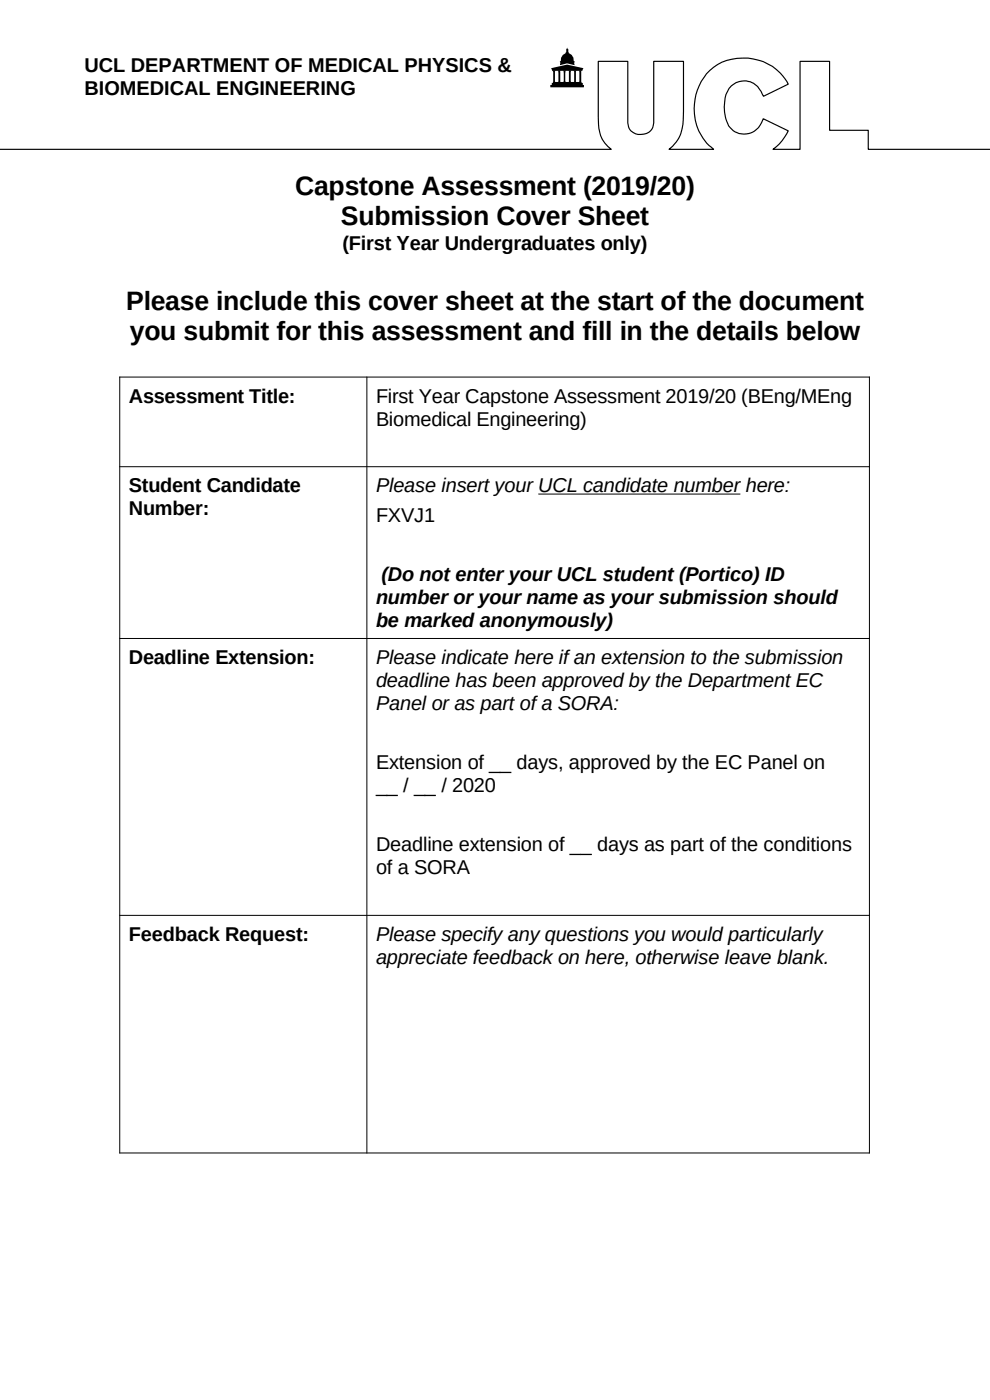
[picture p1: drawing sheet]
<svg xmlns="http://www.w3.org/2000/svg" width="210mm" height="297mm" viewBox="0 0 210 297" stroke-linecap="round" stroke-linejoin="round" font-family="sans-serif">
<defs><g id="words">
<g font-size="5.6">
<text x="62.6" y="41.3">Capstone Assessment (2019/20)</text>
<text x="72.3" y="47.8">Submission Cover Sheet</text>
<text x="26.8" y="65.7">Please include this cover sheet at the start of the document</text>
<text x="27.6" y="72.2">you submit for this assessment and fill in the details below</text>
</g>
<g font-size="4.2">
<text x="17.9" y="15.3">UCL DEPARTMENT OF MEDICAL PHYSICS &amp;</text>
<text x="17.9" y="20.1">BIOMEDICAL ENGINEERING</text>
<text x="72.6" y="53">(First Year Undergraduates only)</text>
<text x="27.3" y="85.4">Assessment Title:</text>
<text x="79.8" y="85.4">First Year Capstone Assessment 2019/20 (BEng/MEng</text>
<text x="79.8" y="90.3">Biomedical Engineering)</text>
<text x="27.3" y="104.5">Student Candidate</text>
<text x="79.8" y="104.5">Please insert your UCL candidate number here:</text>
<text x="27.3" y="109.3">Number:</text>
<text x="79.8" y="110.7">FXVJ1</text>
<text x="80.9" y="123.3">(Do not enter your UCL student (Portico) ID</text>
<text x="79.8" y="128.2">number or your name as your submission should</text>
<text x="79.8" y="133">be marked anonymously)</text>
<text x="27.3" y="140.9">Deadline Extension:</text>
<text x="79.8" y="140.9">Please indicate here if an extension to the submission</text>
<text x="79.8" y="145.8">deadline has been approved by the Department EC</text>
<text x="79.8" y="150.6">Panel or as part of a SORA:</text>
<text x="79.8" y="163.2">Extension of __ days, approved by the EC Panel on</text>
<text x="79.8" y="168.1">__ / __ / 2020</text>
<text x="79.8" y="180.6">Deadline extension of __ days as part of the conditions</text>
<text x="79.8" y="185.5">of a SORA</text>
<text x="27.3" y="199.6">Feedback Request:</text>
<text x="79.8" y="199.6">Please specify any questions you would particularly</text>
<text x="79.8" y="204.5">appreciate feedback on here, otherwise leave blank.</text>
</g>
</g></defs>
<path d="M0 31.7h129.7a6.4 6.4 0 0 1-2.7-5.3l-.1-13.4h6.3v12.4a2.63 2.63 0 0 0 3.4 3.1 2.5 2.5 0 0 0 2.1-3.1v-12.4h6.3v10.6a10.5 10.5 0 0 1-1.3 6.1l-1 1.3-.8 .7h9.5a11.2 11.2 0 0 1 .8-18 11 11 0 0 1 15 4.2l-5.2 2.5a4.4 4.4 0 0 0-4.2-3.2 4.2 4.2 0 0 0-4 4.1 7.8 7.8 0 0 0 1.1 5.8 4.1 4.1 0 0 0 4.1 1.2 4.1 4.1 0 0 0 2.9-3.1l5.3 2.6-.8 1.3a8.4 8.4 0 0 1-2.4 2.6h5.7v-18.7h6.3v14.6h8.2v4.1h25.8" fill="none" stroke="#000" stroke-width=".25"/>
<g fill="#000">
<path d="M117.3 15h.5v2.4h-.5z" fill-rule="evenodd"/>
<path d="M118.4 15h.5l-.1 .2 .1 2.2h-.5z" fill-rule="evenodd"/>
<path d="M119.5 15h.5l-.1 .2v2.1l.1 .1h-.5l.1-.1v-2.1z" fill-rule="evenodd"/>
<path d="M120.6 15h.5v2.4h-.5z" fill-rule="evenodd"/>
<path d="M120.3 10.1l.3 .3v.8a1.9 1.9 0 0 1 1.1 1.7l.2 .2-.1 .1 .1 .6-1.6-.4-1.5 .4 .1-.6-.2-.1 .2-.2a2 2 0 0 1 1.1-1.7z" fill-rule="evenodd"/>
<path d="M121.7 15h.5v2.4h-.5z" fill-rule="evenodd"/>
<path d="M122.9 15h.4v2.4h-.4z" fill-rule="evenodd"/>
<path d="M117.1 17.6h.2v-.2h6.1v.2h.2v.4h.3v.5h-7.2v-.5h.4z" fill-rule="evenodd"/>
<path d="M116.9 14.5l3.4-.8 3.5 .8-.3 .5h-6.4z" fill-rule="evenodd"/>
</g>
<path d="M25.3 80h159.2M25.4 79.9v164.8M77.8 79.9v164.8M184.4 79.9v164.8M25.3 99h159.2M114.2 104.8h42.9M25.3 135.4h159.2M25.3 194.2h159.2M25.3 244.6h159.2" fill="none" stroke="#000" stroke-width=".21"/>
<path d="M15.3 10.4h100.8v14.8h-100.8z" fill-rule="evenodd" fill="#fff"/>
<path d="M15.3 10.4h100.8v14.8h-100.8z" fill="none" stroke="#fff" stroke-width=".26"/>
<use href="#words"/>
</svg>
